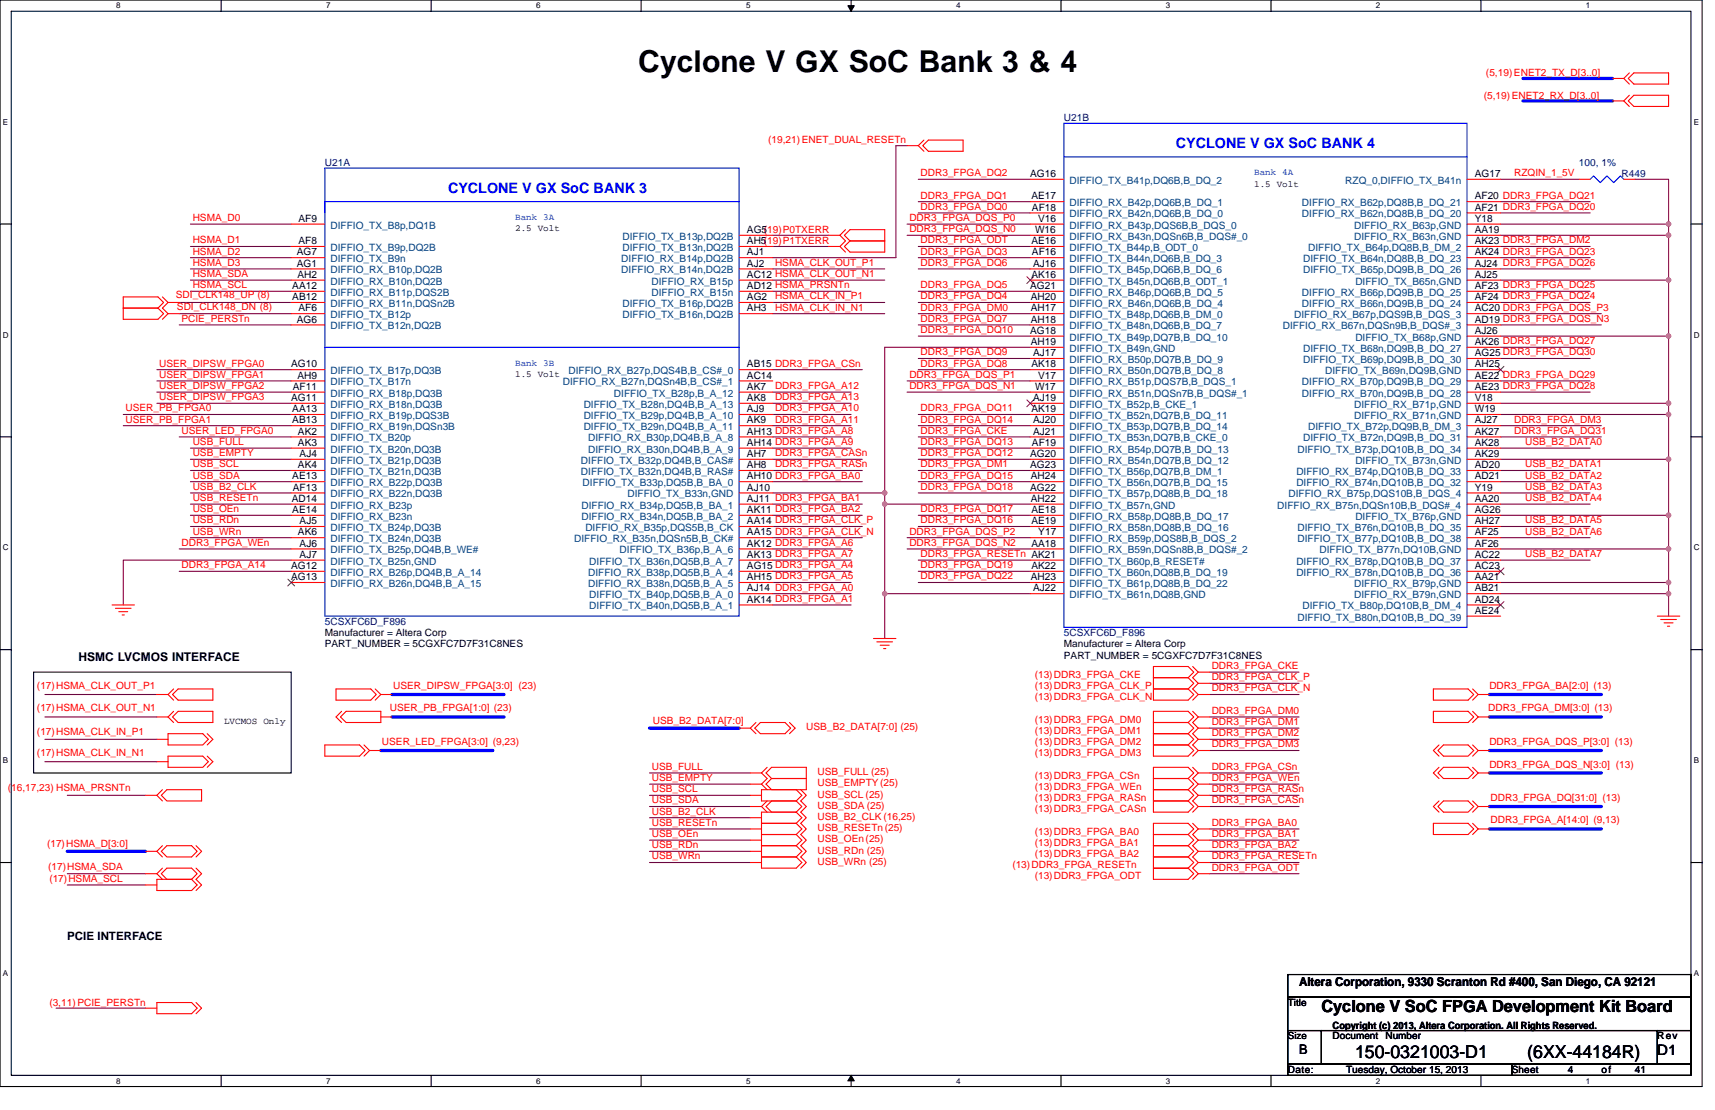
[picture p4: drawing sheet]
<svg xmlns="http://www.w3.org/2000/svg" width="432mm" height="279mm" viewBox="0 0 432 279" stroke-linecap="round" stroke-linejoin="round" font-family="sans-serif">
<defs><g id="words">
<text font-size="7.6" x="160.7" y="18.2">Cyclone V GX SoC Bank 3 &amp; 4</text>
<g font-size="4.5">
<text x="341.2" y="266.3">150-0321003-D1</text>
<text x="384.5" y="266.3">(6XX-44184R)</text>
</g>
<text font-size="4.2" x="332.7" y="254.8">Cyclone V SoC FPGA Development Kit Board</text>
<text font-size="3.7" x="417.3" y="265.5">D1</text>
<g font-size="3.6" fill="#00f">
<text x="296.1" y="37.2">CYCLONE V GX SoC BANK 4</text>
<text x="112.8" y="48.5">CYCLONE V GX SoC BANK 3</text>
</g>
<text font-size="3.4" x="327.1" y="265.2">B</text>
<text font-size="3.1" x="327.1" y="248.2">Altera Corporation, 9330 Scranton Rd #400, San Diego, CA 92121</text>
<text font-size="3" x="19.7" y="166.3">HSMC LVCMOS INTERFACE</text>
<text font-size="2.9" x="16.9" y="236.7">PCIE INTERFACE</text>
<g font-size="2.5" fill="#f00">
<text x="374.1" y="19.2">(5,19)ENET2_TX_D[3..0]</text>
<text x="373.6" y="24.8">(5,19)ENET2_RX_D[3..0]</text>
<text x="193.4" y="36.1">(19,21)ENET_DUAL_RESETn</text>
<text x="231.8" y="44.3">DDR3_FPGA_DQ2</text>
<text x="381.2" y="44.3">RZQIN_1_5V</text>
<text x="231.8" y="52.8">DDR3_FPGA_DQ0</text>
<text x="231.8" y="50">DDR3_FPGA_DQ1</text>
<text x="48.5" y="55.6">HSMA_D0</text>
<text x="229" y="55.6">DDR3_FPGA_DQS_P0</text>
<text x="229" y="58.4">DDR3_FPGA_DQS_N0</text>
<text x="48.5" y="61.3">HSMA_D1</text>
<text x="48.5" y="64.1">HSMA_D2</text>
<text x="231.8" y="61.3">DDR3_FPGA_ODT</text>
<text x="231.8" y="64.1">DDR3_FPGA_DQ3</text>
<text x="48.5" y="66.9">HSMA_D3</text>
<text x="48.5" y="69.7">HSMA_SDA</text>
<text x="195.1" y="66.9">HSMA_CLK_OUT_P1</text>
<text x="231.8" y="66.9">DDR3_FPGA_DQ6</text>
<text x="44.3" y="75">SDI_CLK148_UP (8)</text>
<text x="48.5" y="72.5">HSMA_SCL</text>
<text x="195.1" y="75.4">HSMA_CLK_IN_P1</text>
<text x="231.8" y="75.4">DDR3_FPGA_DQ4</text>
<text x="231.8" y="72.5">DDR3_FPGA_DQ5</text>
<text x="44.6" y="78.1">SDI_CLK148_DN (8)</text>
<text x="45.7" y="81">PCIE_PERSTn</text>
<text x="195.1" y="78.2">HSMA_CLK_IN_N1</text>
<text x="231.8" y="78.2">DDR3_FPGA_DM0</text>
<text x="231.8" y="81">DDR3_FPGA_DQ7</text>
<text x="231.8" y="83.8">DDR3_FPGA_DQ10</text>
<text x="231.8" y="89.5">DDR3_FPGA_DQ9</text>
<text x="40.1" y="95.1">USER_DIPSW_FPGA1</text>
<text x="40.1" y="92.3">USER_DIPSW_FPGA0</text>
<text x="229" y="95.1">DDR3_FPGA_DQS_P1</text>
<text x="231.8" y="92.3">DDR3_FPGA_DQ8</text>
<text x="40.1" y="100.7">USER_DIPSW_FPGA3</text>
<text x="40.1" y="97.9">USER_DIPSW_FPGA2</text>
<text x="195.1" y="100.7">DDR3_FPGA_A13</text>
<text x="195.1" y="97.9">DDR3_FPGA_A12</text>
<text x="229" y="97.9">DDR3_FPGA_DQS_N1</text>
<text x="31.6" y="103.5">USER_PB_FPGA0</text>
<text x="31.6" y="106.4">USER_PB_FPGA1</text>
<text x="195.1" y="103.5">DDR3_FPGA_A10</text>
<text x="195.1" y="106.4">DDR3_FPGA_A11</text>
<text x="231.8" y="106.4">DDR3_FPGA_DQ14</text>
<text x="231.8" y="103.5">DDR3_FPGA_DQ11</text>
<text x="381.2" y="106.4">DDR3_FPGA_DM3</text>
<text x="45.7" y="109.2">USER_LED_FPGA0</text>
<text x="48.5" y="112">USB_FULL</text>
<text x="231.8" y="109.2">DDR3_FPGA_CKE</text>
<text x="231.8" y="112">DDR3_FPGA_DQ13</text>
<text x="381.2" y="109.2">DDR3_FPGA_DQ31</text>
<text x="384" y="112">USB_B2_DATA0</text>
<text x="48.5" y="114.8">USB_EMPTY</text>
<text x="48.5" y="117.6">USB_SCL</text>
<text x="195.1" y="114.8">DDR3_FPGA_CASn</text>
<text x="195.1" y="117.6">DDR3_FPGA_RASn</text>
<text x="231.8" y="117.6">DDR3_FPGA_DM1</text>
<text x="231.8" y="114.8">DDR3_FPGA_DQ12</text>
<text x="384" y="117.6">USB_B2_DATA1</text>
<text x="48.5" y="120.5">USB_SDA</text>
<text x="48.5" y="123.3">USB_B2_CLK</text>
<text x="231.8" y="120.5">DDR3_FPGA_DQ15</text>
<text x="231.8" y="123.3">DDR3_FPGA_DQ18</text>
<text x="384" y="120.5">USB_B2_DATA2</text>
<text x="384" y="123.3">USB_B2_DATA3</text>
<text x="48.5" y="126.1">USB_RESETn</text>
<text x="48.5" y="128.9">USB_OEn</text>
<text x="48.5" y="131.7">USB_RDn</text>
<text x="231.8" y="131.7">DDR3_FPGA_DQ16</text>
<text x="231.8" y="128.9">DDR3_FPGA_DQ17</text>
<text x="384" y="126.1">USB_B2_DATA4</text>
<text x="384" y="131.7">USB_B2_DATA5</text>
<text x="45.7" y="137.4">DDR3_FPGA_WEn</text>
<text x="48.5" y="134.6">USB_WRn</text>
<text x="229" y="134.6">DDR3_FPGA_DQS_P2</text>
<text x="229" y="137.4">DDR3_FPGA_DQS_N2</text>
<text x="384" y="134.6">USB_B2_DATA6</text>
<text x="45.7" y="143">DDR3_FPGA_A14</text>
<text x="231.8" y="140.2">DDR3_FPGA_RESETn AK21</text>
<text x="231.8" y="143">DDR3_FPGA_DQ19</text>
<text x="384" y="140.2">USB_B2_DATA7</text>
<text x="231.8" y="145.8">DDR3_FPGA_DQ22</text>
<text x="9.3" y="173.4">(17)HSMA_CLK_OUT_P1</text>
<text x="99" y="173.4">USER_DIPSW_FPGA[3:0] (23)</text>
<text x="260.5" y="170.6">(13)DDR3_FPGA_CKE</text>
<text x="260.5" y="173.4">(13)DDR3_FPGA_CLK_P</text>
<text x="305.1" y="171.2">DDR3_FPGA_CLK_P</text>
<text x="305.1" y="168.4">DDR3_FPGA_CKE</text>
<text x="375" y="173.4">DDR3_FPGA_BA[2:0] (13)</text>
<text x="9.3" y="179">(17)HSMA_CLK_OUT_N1</text>
<text x="98.1" y="179">USER_PB_FPGA[1:0] (23)</text>
<text x="260.5" y="176.2">(13)DDR3_FPGA_CLK_N</text>
<text x="305.1" y="174">DDR3_FPGA_CLK_N</text>
<text x="305.1" y="179.7">DDR3_FPGA_DM0</text>
<text x="374.7" y="179">DDR3_FPGA_DM[3:0] (13)</text>
<text x="9.3" y="185">(17)HSMA_CLK_IN_P1</text>
<text x="164.4" y="182.2">USB_B2_DATA[7:0]</text>
<text x="203" y="183.8">USB_B2_DATA[7:0] (25)</text>
<text x="260.5" y="184.7">(13)DDR3_FPGA_DM1</text>
<text x="260.5" y="181.9">(13)DDR3_FPGA_DM0</text>
<text x="305.1" y="185.3">DDR3_FPGA_DM2</text>
<text x="305.1" y="182.5">DDR3_FPGA_DM1</text>
<text x="9.3" y="190.3">(17)HSMA_CLK_IN_N1</text>
<text x="96.2" y="187.5">USER_LED_FPGA[3:0] (9,23)</text>
<text x="260.5" y="187.5">(13)DDR3_FPGA_DM2</text>
<text x="260.5" y="190.3">(13)DDR3_FPGA_DM3</text>
<text x="305.1" y="188.1">DDR3_FPGA_DM3</text>
<text x="375" y="187.5">DDR3_FPGA_DQS_P[3:0] (13)</text>
<text x="164.1" y="193.8">USB_FULL</text>
<text x="164.1" y="196.6">USB_EMPTY</text>
<text x="205.8" y="195.1">USB_FULL (25)</text>
<text x="205.8" y="197.9">USB_EMPTY(25)</text>
<text x="260.5" y="196">(13)DDR3_FPGA_CSn</text>
<text x="305.1" y="196.6">DDR3_FPGA_WEn</text>
<text x="305.1" y="193.8">DDR3_FPGA_CSn</text>
<text x="375" y="193.4">DDR3_FPGA_DQS_N[3:0] (13)</text>
<text x="2" y="199.1">(16,17,23) HSMA_PRSNTn</text>
<text x="164.1" y="199.4">USB_SCL</text>
<text x="164.1" y="202.2">USB_SDA</text>
<text x="205.8" y="203.6">USB_SDA (25)</text>
<text x="205.8" y="200.7">USB_SCL (25)</text>
<text x="260.5" y="198.8">(13)DDR3_FPGA_WEn</text>
<text x="260.5" y="201.6">(13)DDR3_FPGA_RASn</text>
<text x="305.1" y="202.2">DDR3_FPGA_CASn</text>
<text x="305.1" y="199.4">DDR3_FPGA_RASn</text>
<text x="375.3" y="201.6">DDR3_FPGA_DQ[31:0] (13)</text>
<text x="164.1" y="205">USB_B2_CLK</text>
<text x="164.1" y="207.9">USB_RESETn</text>
<text x="205.8" y="209.2">USB_RESETn(25)</text>
<text x="205.8" y="206.4">USB_B2_CLK (16,25)</text>
<text x="260.5" y="204.4">(13)DDR3_FPGA_CASn</text>
<text x="305.1" y="207.9">DDR3_FPGA_BA0</text>
<text x="375.3" y="207.2">DDR3_FPGA_A[14:0] (9,13)</text>
<text x="11.9" y="213.1">(17)HSMA_D[3:0]</text>
<text x="164.1" y="210.7">USB_OEn</text>
<text x="164.1" y="213.5">USB_RDn</text>
<text x="205.8" y="212">USB_OEn(25)</text>
<text x="205.8" y="214.8">USB_RDn (25)</text>
<text x="260.5" y="210.1">(13)DDR3_FPGA_BA0</text>
<text x="260.5" y="212.9">(13)DDR3_FPGA_BA1</text>
<text x="260.5" y="215.7">(13)DDR3_FPGA_BA2</text>
<text x="305.1" y="213.5">DDR3_FPGA_BA2</text>
<text x="305.1" y="210.7">DDR3_FPGA_BA1</text>
<text x="12.1" y="219.1">(17)HSMA_SDA</text>
<text x="12.4" y="221.9">(17)HSMA_SCL</text>
<text x="164.1" y="216.3">USB_WRn</text>
<text x="205.8" y="217.7">USB_WRn (25)</text>
<text x="254.9" y="218.5">(13)DDR3_FPGA_RESETn</text>
<text x="260.5" y="221.3">(13)DDR3_FPGA_ODT</text>
<text x="305.1" y="219.1">DDR3_FPGA_ODT</text>
<text x="305.1" y="216.3">DDR3_FPGA_RESETn</text>
<text x="12.4" y="253.2">(3,11)PCIE_PERSTn</text>
</g>
<g font-size="2.5" fill="#000080">
<text x="267.9" y="30.5">U21B</text>
<text x="81.8" y="41.7">U21A</text>
<text x="397.6" y="41.7">100, 1%</text>
<text x="408.3" y="44.6">R449</text>
<text x="81.8" y="157.3">5CSXFC6D_F896</text>
<text x="267.9" y="160.1">5CSXFC6D_F896</text>
</g>
<g font-size="2.5">
<text x="259.4" y="44.5">AG16</text>
<text x="371.3" y="44.5">AG17</text>
<text x="259.7" y="50.2">AE17</text>
<text x="259.8" y="53">AF18</text>
<text x="371.3" y="53">AF21 DDR3_FPGA_DQ20</text>
<text x="371.3" y="50.2">AF20 DDR3_FPGA_DQ21</text>
<text x="75.2" y="55.8">AF9</text>
<text x="188.1" y="58.6">AG5(19)P0TXERR</text>
<text x="260.6" y="58.6">W16</text>
<text x="261.4" y="55.8">V16</text>
<text x="371.3" y="58.6">AA19</text>
<text x="371.3" y="55.8">Y18</text>
<text x="74.7" y="64.3">AG7</text>
<text x="75.2" y="61.4">AF8</text>
<text x="188.1" y="61.4">AH5(19)P1TXERR</text>
<text x="188.1" y="64.3">AJ1</text>
<text x="259.7" y="61.4">AE16</text>
<text x="259.8" y="64.3">AF16</text>
<text x="371.3" y="64.3">AK24 DDR3_FPGA_DQ23</text>
<text x="371.3" y="61.4">AK23 DDR3_FPGA_DM2</text>
<text x="74.7" y="67.1">AG1</text>
<text x="74.9" y="69.9">AH2</text>
<text x="188.1" y="69.9">AC12 HSMA_CLK_OUT_N1</text>
<text x="188.1" y="67.1">AJ2</text>
<text x="259.7" y="69.9">AK16</text>
<text x="260.1" y="67.1">AJ16</text>
<text x="371.3" y="67.1">AJ24 DDR3_FPGA_DQ26</text>
<text x="371.3" y="69.9">AJ25</text>
<text x="73.6" y="75.5">AB12</text>
<text x="73.6" y="72.7">AA12</text>
<text x="188.1" y="72.7">AD12 HSMA_PRSNTn</text>
<text x="188.1" y="75.5">AG2</text>
<text x="259.4" y="72.7">AG21</text>
<text x="259.5" y="75.5">AH20</text>
<text x="371.3" y="75.5">AF24 DDR3_FPGA_DQ24</text>
<text x="371.3" y="72.7">AF23 DDR3_FPGA_DQ25</text>
<text x="74.7" y="81.2">AG6</text>
<text x="75.2" y="78.4">AF6</text>
<text x="188.1" y="78.4">AH3</text>
<text x="259.5" y="78.4">AH17</text>
<text x="259.5" y="81.2">AH18</text>
<text x="371.3" y="81.2">AD19 DDR3_FPGA_DQS_N3</text>
<text x="371.3" y="78.4">AC20 DDR3_FPGA_DQS_P3</text>
<text x="259.4" y="84">AG18</text>
<text x="259.5" y="86.8">AH19</text>
<text x="260.1" y="89.6">AJ17</text>
<text x="371.3" y="86.8">AK26 DDR3_FPGA_DQ27</text>
<text x="371.3" y="89.6">AG25 DDR3_FPGA_DQ30</text>
<text x="371.3" y="84">AJ26</text>
<text x="73.3" y="92.5">AG10</text>
<text x="74.9" y="95.3">AH9</text>
<text x="188.1" y="95.3">AC14</text>
<text x="188.1" y="92.5">AB15 DDR3_FPGA_CSn</text>
<text x="259.7" y="92.5">AK18</text>
<text x="261.4" y="95.3">V17</text>
<text x="371.3" y="95.3">AE22 DDR3_FPGA_DQ29</text>
<text x="371.3" y="92.5">AH25</text>
<text x="73.3" y="100.9">AG11</text>
<text x="73.7" y="98.1">AF11</text>
<text x="188.1" y="98.1">AK7</text>
<text x="188.1" y="100.9">AK8</text>
<text x="260.1" y="100.9">AJ19</text>
<text x="260.6" y="98.1">W17</text>
<text x="371.3" y="98.1">AE23 DDR3_FPGA_DQ28</text>
<text x="371.3" y="100.9">V18</text>
<text x="73.6" y="106.6">AB13</text>
<text x="73.6" y="103.7">AA13</text>
<text x="188.1" y="106.6">AK9</text>
<text x="188.1" y="103.7">AJ9</text>
<text x="259.7" y="103.7">AK19</text>
<text x="260.1" y="106.6">AJ20</text>
<text x="371.3" y="106.6">AJ27</text>
<text x="371.3" y="103.7">W19</text>
<text x="75" y="112.2">AK3</text>
<text x="75" y="109.4">AK2</text>
<text x="188.1" y="112.2">AH14 DDR3_FPGA_A9</text>
<text x="188.1" y="109.4">AH13 DDR3_FPGA_A8</text>
<text x="259.8" y="112.2">AF19</text>
<text x="260.1" y="109.4">AJ21</text>
<text x="371.3" y="112.2">AK28</text>
<text x="371.3" y="109.4">AK27</text>
<text x="75" y="117.8">AK4</text>
<text x="75.4" y="115">AJ4</text>
<text x="188.1" y="117.8">AH8</text>
<text x="188.1" y="115">AH7</text>
<text x="259.4" y="117.8">AG23</text>
<text x="259.4" y="115">AG20</text>
<text x="371.3" y="115">AK29</text>
<text x="371.3" y="117.8">AD20</text>
<text x="73.6" y="120.7">AE13</text>
<text x="73.7" y="123.5">AF13</text>
<text x="188.1" y="120.7">AH10 DDR3_FPGA_BA0</text>
<text x="188.1" y="123.5">AJ10</text>
<text x="259.4" y="123.5">AG22</text>
<text x="259.5" y="120.7">AH24</text>
<text x="371.3" y="123.5">Y19</text>
<text x="371.3" y="120.7">AD21</text>
<text x="73.4" y="126.3">AD14</text>
<text x="73.6" y="129.1">AE14</text>
<text x="75.4" y="131.9">AJ5</text>
<text x="188.1" y="131.9">AA14 DDR3_FPGA_CLK_P</text>
<text x="188.1" y="126.3">AJ11 DDR3_FPGA_BA1</text>
<text x="188.1" y="129.1">AK11 DDR3_FPGA_BA2</text>
<text x="259.5" y="126.3">AH22</text>
<text x="259.7" y="131.9">AE19</text>
<text x="259.7" y="129.1">AE18</text>
<text x="371.3" y="131.9">AH27</text>
<text x="371.3" y="126.3">AA20</text>
<text x="371.3" y="129.1">AG26</text>
<text x="75" y="134.7">AK6</text>
<text x="75.4" y="137.6">AJ6</text>
<text x="188.1" y="134.7">AA15 DDR3_FPGA_CLK_N</text>
<text x="188.1" y="137.6">AK12 DDR3_FPGA_A6</text>
<text x="259.7" y="137.6">AA18</text>
<text x="261.4" y="134.7">Y17</text>
<text x="371.3" y="134.7">AF25</text>
<text x="371.3" y="137.6">AF26</text>
<text x="73.3" y="143.2">AG12</text>
<text x="75.4" y="140.4">AJ7</text>
<text x="188.1" y="140.4">AK13 DDR3_FPGA_A7</text>
<text x="188.1" y="143.2">AG15 DDR3_FPGA_A4</text>
<text x="259.7" y="143.2">AK22</text>
<text x="371.3" y="143.2">AC23</text>
<text x="371.3" y="140.4">AC22</text>
<text x="73.3" y="146">AG13</text>
<text x="188.1" y="146">AH15 DDR3_FPGA_A5</text>
<text x="188.1" y="148.8">AJ14 DDR3_FPGA_A0</text>
<text x="259.5" y="146">AH23</text>
<text x="260.1" y="148.8">AJ22</text>
<text x="371.3" y="148.8">AB21</text>
<text x="371.3" y="146">AA21</text>
<text x="188.1" y="151.7">AK14 DDR3_FPGA_A1</text>
<text x="371.3" y="154.5">AE24</text>
<text x="371.3" y="151.7">AD24</text>
<text x="81.8" y="160.1">Manufacturer = Altera Corp</text>
<text x="81.8" y="163">PART_NUMBER = 5CGXFC7D7F31C8NES</text>
<text x="267.9" y="165.8">PART_NUMBER = 5CGXFC7D7F31C8NES</text>
<text x="267.9" y="163">Manufacturer = Altera Corp</text>
<text x="324.3" y="253.2">Title</text>
<text x="324.3" y="261.6">Size</text>
<text x="335.5" y="261.6">Document</text>
<text x="335.5" y="258.9">Copyright (c) 2013, Altera Corporation. All Rights Reserved.</text>
<text x="348.8" y="261.6">Number</text>
<text x="417.3" y="261.6">Rev</text>
<text x="324.3" y="270.1">Date:</text>
<text x="338.9" y="270.1">Tuesday, October 15, 2013</text>
<text x="380.6" y="270.1">Sheet</text>
<text x="394.7" y="270.1">4</text>
<text x="403.2" y="270.1">of</text>
<text x="411.6" y="270.1">41</text>
</g>
<g font-size="2.5" fill="#004080">
<text x="269.3" y="46.3">DIFFIO_TX_B41p,DQ6B,B_DQ_2</text>
<text x="338.7" y="46.3">RZQ_0,DIFFIO_TX_B41n</text>
<text x="269.3" y="51.9">DIFFIO_RX_B42p,DQ6B,B_DQ_1</text>
<text x="327.8" y="51.9">DIFFIO_RX_B62p,DQ8B,B_DQ_21</text>
<text x="83.2" y="57.6">DIFFIO_TX_B8p,DQ1B</text>
<text x="269.3" y="54.7">DIFFIO_RX_B42n,DQ6B,B_DQ_0</text>
<text x="269.3" y="57.6">DIFFIO_RX_B43p,DQS6B,B_DQS_0</text>
<text x="327.8" y="54.7">DIFFIO_RX_B62n,DQ8B,B_DQ_20</text>
<text x="341" y="57.6">DIFFIO_RX_B63p,GND</text>
<text x="83.2" y="66">DIFFIO_TX_B9n</text>
<text x="83.2" y="63.2">DIFFIO_TX_B9p,DQ2B</text>
<text x="156.4" y="66">DIFFIO_RX_B14p,DQ2B</text>
<text x="156.7" y="63.2">DIFFIO_TX_B13n,DQ2B</text>
<text x="156.7" y="60.4">DIFFIO_TX_B13p,DQ2B</text>
<text x="269.3" y="66">DIFFIO_TX_B44n,DQ6B,B_DQ_3</text>
<text x="269.3" y="60.4">DIFFIO_RX_B43n,DQSn6B,B_DQS#_0</text>
<text x="269.3" y="63.2">DIFFIO_TX_B44p,B_ODT_0</text>
<text x="328.1" y="66">DIFFIO_TX_B64n,DQ8B,B_DQ_23</text>
<text x="329.4" y="63.2">DIFFIO_TX_B64p,DQ8B,B_DM_2</text>
<text x="341" y="60.4">DIFFIO_RX_B63n,GND</text>
<text x="83.2" y="71.6">DIFFIO_RX_B10n,DQ2B</text>
<text x="83.2" y="68.8">DIFFIO_RX_B10p,DQ2B</text>
<text x="156.4" y="68.8">DIFFIO_RX_B14n,DQ2B</text>
<text x="164" y="71.6">DIFFIO_RX_B15p</text>
<text x="269.3" y="71.6">DIFFIO_TX_B45n,DQ6B,B_ODT_1</text>
<text x="269.3" y="68.8">DIFFIO_TX_B45p,DQ6B,B_DQ_6</text>
<text x="328.1" y="68.8">DIFFIO_TX_B65p,DQ9B,B_DQ_26</text>
<text x="341.2" y="71.6">DIFFIO_TX_B65n,GND</text>
<text x="83.2" y="77.3">DIFFIO_RX_B11n,DQSn2B</text>
<text x="83.2" y="74.5">DIFFIO_RX_B11p,DQS2B</text>
<text x="156.7" y="77.3">DIFFIO_TX_B16p,DQ2B</text>
<text x="164" y="74.5">DIFFIO_RX_B15n</text>
<text x="269.3" y="77.3">DIFFIO_RX_B46n,DQ6B,B_DQ_4</text>
<text x="269.3" y="74.5">DIFFIO_RX_B46p,DQ6B,B_DQ_5</text>
<text x="327.8" y="77.3">DIFFIO_RX_B66n,DQ9B,B_DQ_24</text>
<text x="327.8" y="74.5">DIFFIO_RX_B66p,DQ9B,B_DQ_25</text>
<text x="83.2" y="80.1">DIFFIO_TX_B12p</text>
<text x="83.2" y="82.9">DIFFIO_TX_B12n,DQ2B</text>
<text x="156.7" y="80.1">DIFFIO_TX_B16n,DQ2B</text>
<text x="269.3" y="80.1">DIFFIO_TX_B48p,DQ6B,B_DM_0</text>
<text x="269.3" y="82.9">DIFFIO_TX_B48n,DQ6B,B_DQ_7</text>
<text x="323" y="82.9">DIFFIO_RX_B67n,DQSn9B,B_DQS#_3</text>
<text x="325.8" y="80.1">DIFFIO_RX_B67p,DQS9B,B_DQS_3</text>
<text x="269.3" y="85.7">DIFFIO_TX_B49p,DQ7B,B_DQ_10</text>
<text x="269.3" y="88.6">DIFFIO_TX_B49n,GND</text>
<text x="328.1" y="88.6">DIFFIO_TX_B68n,DQ9B,B_DQ_27</text>
<text x="341.2" y="85.7">DIFFIO_TX_B68p,GND</text>
<text x="83.2" y="94.2">DIFFIO_TX_B17p,DQ3B</text>
<text x="143.1" y="94.2">DIFFIO_RX_B27p,DQS4B,B_CS#_0</text>
<text x="269.3" y="94.2">DIFFIO_RX_B50n,DQ7B,B_DQ_8</text>
<text x="269.3" y="91.4">DIFFIO_RX_B50p,DQ7B,B_DQ_9</text>
<text x="328.1" y="91.4">DIFFIO_TX_B69p,DQ9B,B_DQ_30</text>
<text x="333.6" y="94.2">DIFFIO_TX_B69n,DQ9B,GND</text>
<text x="83.2" y="97">DIFFIO_TX_B17n</text>
<text x="83.2" y="99.8">DIFFIO_RX_B18p,DQ3B</text>
<text x="141.7" y="97">DIFFIO_RX_B27n,DQSn4B,B_CS#_1</text>
<text x="154.6" y="99.8">DIFFIO_TX_B28p,B_A_12</text>
<text x="269.3" y="97">DIFFIO_RX_B51p,DQS7B,B_DQS_1</text>
<text x="269.3" y="99.8">DIFFIO_RX_B51n,DQSn7B,B_DQS#_1</text>
<text x="327.8" y="99.8">DIFFIO_RX_B70n,DQ9B,B_DQ_28</text>
<text x="327.8" y="97">DIFFIO_RX_B70p,DQ9B,B_DQ_29</text>
<text x="83.2" y="102.7">DIFFIO_RX_B18n,DQ3B</text>
<text x="83.2" y="105.5">DIFFIO_RX_B19p,DQS3B</text>
<text x="147" y="102.7">DIFFIO_TX_B28n,DQ4B,B_A_13</text>
<text x="147" y="105.5">DIFFIO_TX_B29p,DQ4B,B_A_10</text>
<text x="269.3" y="102.7">DIFFIO_TX_B52p,B_CKE_1</text>
<text x="269.3" y="105.5">DIFFIO_TX_B52n,DQ7B,B_DQ_11</text>
<text x="341" y="105.5">DIFFIO_RX_B71n,GND</text>
<text x="341" y="102.7">DIFFIO_RX_B71p,GND</text>
<text x="83.2" y="108.3">DIFFIO_RX_B19n,DQSn3B</text>
<text x="83.2" y="113.9">DIFFIO_TX_B20n,DQ3B</text>
<text x="83.2" y="111.1">DIFFIO_TX_B20p</text>
<text x="147" y="108.3">DIFFIO_TX_B29n,DQ4B,B_A_11</text>
<text x="148.1" y="113.9">DIFFIO_RX_B30n,DQ4B,B_A_9</text>
<text x="148.1" y="111.1">DIFFIO_RX_B30p,DQ4B,B_A_8</text>
<text x="269.3" y="113.9">DIFFIO_RX_B54p,DQ7B,B_DQ_13</text>
<text x="269.3" y="111.1">DIFFIO_TX_B53n,DQ7B,B_CKE_0</text>
<text x="269.3" y="108.3">DIFFIO_TX_B53p,DQ7B,B_DQ_14</text>
<text x="326.7" y="113.9">DIFFIO_TX_B73p,DQ10B,B_DQ_34</text>
<text x="328.1" y="111.1">DIFFIO_TX_B72n,DQ9B,B_DQ_31</text>
<text x="329.4" y="108.3">DIFFIO_TX_B72p,DQ9B,B_DM_3</text>
<text x="83.2" y="119.6">DIFFIO_TX_B21n,DQ3B</text>
<text x="83.2" y="116.8">DIFFIO_TX_B21p,DQ3B</text>
<text x="146.3" y="119.6">DIFFIO_TX_B32n,DQ4B,B_RAS#</text>
<text x="146.3" y="116.8">DIFFIO_TX_B32p,DQ4B,B_CAS#</text>
<text x="269.3" y="119.6">DIFFIO_TX_B56p,DQ7B,B_DM_1</text>
<text x="269.3" y="116.8">DIFFIO_RX_B54n,DQ7B,B_DQ_12</text>
<text x="326.4" y="119.6">DIFFIO_RX_B74p,DQ10B,B_DQ_33</text>
<text x="341.2" y="116.8">DIFFIO_TX_B73n,GND</text>
<text x="83.2" y="122.4">DIFFIO_RX_B22p,DQ3B</text>
<text x="83.2" y="125.2">DIFFIO_RX_B22n,DQ3B</text>
<text x="146.7" y="122.4">DIFFIO_TX_B33p,DQ5B,B_BA_0</text>
<text x="158" y="125.2">DIFFIO_TX_B33n,GND</text>
<text x="269.3" y="125.2">DIFFIO_TX_B57p,DQ8B,B_DQ_18</text>
<text x="269.3" y="122.4">DIFFIO_TX_B56n,DQ7B,B_DQ_15</text>
<text x="324.4" y="125.2">DIFFIO_RX_B75p,DQS10B,B_DQS_4</text>
<text x="326.4" y="122.4">DIFFIO_RX_B74n,DQ10B,B_DQ_32</text>
<text x="83.2" y="130.9">DIFFIO_RX_B23n</text>
<text x="83.2" y="128">DIFFIO_RX_B23p</text>
<text x="146.4" y="128">DIFFIO_RX_B34p,DQ5B,B_BA_1</text>
<text x="146.4" y="130.9">DIFFIO_RX_B34n,DQ5B,B_BA_2</text>
<text x="269.3" y="128">DIFFIO_TX_B57n,GND</text>
<text x="269.3" y="130.9">DIFFIO_RX_B58p,DQ8B,B_DQ_17</text>
<text x="321.6" y="128">DIFFIO_RX_B75n,DQSn10B,B_DQS#_4</text>
<text x="341.2" y="130.9">DIFFIO_TX_B76p,GND</text>
<text x="83.2" y="136.5">DIFFIO_TX_B24n,DQ3B</text>
<text x="83.2" y="133.7">DIFFIO_TX_B24p,DQ3B</text>
<text x="144.5" y="136.5">DIFFIO_RX_B35n,DQSn5B,B_CK#</text>
<text x="147.4" y="133.7">DIFFIO_RX_B35p,DQS5B,B_CK</text>
<text x="269.3" y="133.7">DIFFIO_RX_B58n,DQ8B,B_DQ_16</text>
<text x="269.3" y="136.5">DIFFIO_RX_B59p,DQS8B,B_DQS_2</text>
<text x="326.7" y="133.7">DIFFIO_TX_B76n,DQ10B,B_DQ_35</text>
<text x="326.7" y="136.5">DIFFIO_TX_B77p,DQ10B,B_DQ_38</text>
<text x="83.2" y="139.3">DIFFIO_TX_B25p,DQ4B,B_WE#</text>
<text x="83.2" y="142.1">DIFFIO_TX_B25n,GND</text>
<text x="148.4" y="142.1">DIFFIO_TX_B36n,DQ5B,B_A_7</text>
<text x="156" y="139.3">DIFFIO_TX_B36p,B_A_6</text>
<text x="269.3" y="142.1">DIFFIO_TX_B60p,B_RESET#</text>
<text x="269.3" y="139.3">DIFFIO_RX_B59n,DQSn8B,B_DQS#_2</text>
<text x="326.4" y="142.1">DIFFIO_RX_B78p,DQ10B,B_DQ_37</text>
<text x="332.2" y="139.3">DIFFIO_TX_B77n,DQ10B,GND</text>
<text x="83.2" y="147.8">DIFFIO_RX_B26n,DQ4B,B_A_15</text>
<text x="83.2" y="144.9">DIFFIO_RX_B26p,DQ4B,B_A_14</text>
<text x="148.1" y="144.9">DIFFIO_RX_B38p,DQ5B,B_A_4</text>
<text x="148.1" y="147.8">DIFFIO_RX_B38n,DQ5B,B_A_5</text>
<text x="269.3" y="147.8">DIFFIO_TX_B61p,DQ8B,B_DQ_22</text>
<text x="269.3" y="144.9">DIFFIO_TX_B60n,DQ8B,B_DQ_19</text>
<text x="326.4" y="144.9">DIFFIO_RX_B78n,DQ10B,B_DQ_36</text>
<text x="341" y="147.8">DIFFIO_RX_B79p,GND</text>
<text x="148.4" y="150.6">DIFFIO_TX_B40p,DQ5B,B_A_0</text>
<text x="148.4" y="153.4">DIFFIO_TX_B40n,DQ5B,B_A_1</text>
<text x="269.3" y="150.6">DIFFIO_TX_B61n,DQ8B,GND</text>
<text x="328" y="153.4">DIFFIO_TX_B80p,DQ10B,B_DM_4</text>
<text x="341" y="150.6">DIFFIO_RX_B79n,GND</text>
<text x="326.7" y="156.2">DIFFIO_TX_B80n,DQ10B,B_DQ_39</text>
</g>
<g font-size="2.3" fill="#00f">
<text x="315.8" y="44.2">Bank 4A</text>
<text x="129.7" y="55.4">Bank 3A</text>
<text x="129.7" y="92.1">Bank 3B</text>
</g>
<g font-size="2.3">
<text x="315.8" y="47">1.5 Volt</text>
<text x="129.7" y="58.3">2.5 Volt</text>
<text x="129.7" y="94.9">1.5 Volt</text>
<text x="56.4" y="182.3">LVCMOS Only</text>
</g>
<g font-size="2">
<text x="29.3" y="2.1">8</text>
<text x="82.1" y="2.1">7</text>
<text x="135" y="2.1">6</text>
<text x="187.8" y="2.1">5</text>
<text x="240.7" y="2.1">4</text>
<text x="293.6" y="2.1">3</text>
<text x="346.4" y="2.1">2</text>
<text x="399.3" y="2.1">1</text>
<text x=".7" y="31.4">E</text>
<text x="426.5" y="31.4">E</text>
<text x=".7" y="85">D</text>
<text x="426.5" y="85">D</text>
<text x=".7" y="138.6">C</text>
<text x="426.5" y="138.6">C</text>
<text x=".7" y="192.1">B</text>
<text x="426.5" y="192.1">B</text>
<text x=".7" y="245.7">A</text>
<text x="426.5" y="245.7">A</text>
<text x="29.3" y="272.8">8</text>
<text x="82.1" y="272.8">7</text>
<text x="135" y="272.8">6</text>
<text x="187.8" y="272.8">5</text>
<text x="240.7" y="272.8">4</text>
<text x="293.6" y="272.8">3</text>
<text x="346.4" y="272.8">2</text>
<text x="399.3" y="272.8">1</text>
</g>
</g></defs>
<path d="M0 0h428.6v273.5h-428.6zM2.8 2.8h422.9v267.9h-422.9z" fill="none" stroke="#000" stroke-width=".28"/>
<g fill="#fff">
<path d="M29.3 .3h1.1v2.3h-1.1z"/>
<path d="M29.3 271h1.1v2.2h-1.1z"/>
</g>
<path d="M55.7 0v2.8M55.7 270.7v2.8" fill="none" stroke="#000" stroke-width=".28"/>
<g fill="#fff">
<path d="M82.1 .3h1.1v2.3h-1.1z"/>
<path d="M82.1 271h1.1v2.2h-1.1z"/>
</g>
<path d="M108.6 0v2.8M108.6 270.7v2.8" fill="none" stroke="#000" stroke-width=".28"/>
<g fill="#fff">
<path d="M135 .3h1.1v2.3h-1.1z"/>
<path d="M135 271h1.1v2.2h-1.1z"/>
</g>
<path d="M161.4 0v2.8M161.4 270.7v2.8" fill="none" stroke="#000" stroke-width=".28"/>
<g fill="#fff">
<path d="M187.8 .3h1.2v2.3h-1.2z"/>
<path d="M187.8 271h1.2v2.2h-1.2z"/>
</g>
<path d="M214.3 0v2.8M214.3 270.7v2.8" fill="none" stroke="#000" stroke-width=".28"/>
<path d="M213.5 1.4h1.6l-.8 1.4zM214.3 270.7l.8 1.4h-1.6z" fill="#000" stroke="#000" stroke-width=".25"/>
<g fill="#fff">
<path d="M240.7 .3h1.1v2.3h-1.1z"/>
<path d="M240.7 271h1.1v2.2h-1.1z"/>
</g>
<path d="M267.1 0v2.8M267.1 270.7v2.8" fill="none" stroke="#000" stroke-width=".28"/>
<g fill="#fff">
<path d="M293.6 .3h1.1v2.3h-1.1z"/>
<path d="M293.6 271h1.1v2.2h-1.1z"/>
</g>
<path d="M320 0v2.8M320 270.7v2.8" fill="none" stroke="#000" stroke-width=".28"/>
<g fill="#fff">
<path d="M346.4 .3h1.2v2.3h-1.2z"/>
<path d="M346.4 271h1.2v2.2h-1.2z"/>
</g>
<path d="M372.9 0v2.8M372.9 270.7v2.8" fill="none" stroke="#000" stroke-width=".28"/>
<g fill="#fff">
<path d="M399.3 .3h1.1v2.3h-1.1z"/>
<path d="M399.3 271h1.1v2.2h-1.1z"/>
<path d="M.7 29.6h1.4v2.3h-1.4z"/>
<path d="M426.5 29.6h1.3v2.3h-1.3z"/>
<path d="M.7 83.2h1.5v2.2h-1.5z"/>
<path d="M426.5 83.2h1.4v2.2h-1.4z"/>
</g>
<path d="M0 56.4h2.8M425.7 56.4h2.9" fill="none" stroke="#000" stroke-width=".28"/>
<g fill="#fff">
<path d="M.7 136.7h1.5v2.3h-1.5z"/>
<path d="M426.5 136.7h1.4v2.3h-1.4z"/>
</g>
<path d="M0 110h2.8M425.7 110h2.9" fill="none" stroke="#000" stroke-width=".28"/>
<g fill="#fff">
<path d="M.7 190.3h1.4v2.3h-1.4z"/>
<path d="M426.5 190.3h1.3v2.3h-1.3z"/>
</g>
<path d="M0 163.5h2.8M425.7 163.5h2.9" fill="none" stroke="#000" stroke-width=".28"/>
<g fill="#fff">
<path d="M.7 243.9h1.4v2.2h-1.4z"/>
<path d="M426.4 243.9h1.4v2.2h-1.4z"/>
</g>
<path d="M8.5 169.2h64.8v25.4h-64.8zM0 217.1h2.8M425.7 217.1h2.9M324.3 245.3h101.4v5.7h-101.4zM324.3 251h101.4v8.4h-101.4zM324.3 259.4h8.4v8.5h-8.4zM332.7 259.4h84.6v8.5h-84.6zM417.3 259.4h8.4v8.5h-8.4zM324.3 267.9h56.3v2.8h-56.3zM380.6 267.9h45.1v2.8h-45.1z" fill="none" stroke="#000" stroke-width=".28"/>
<g fill="none" stroke="#800040" stroke-width=".28">
<path d="M228.4 36.7h-2.8v28.2h-31M47.9 56.4h25.4M194.6 59.2h14.1M228.4 56.4h31M228.4 59.2h31M231.2 53.6h28.2M231.2 45.1h28.2M231.2 50.8h28.2M377.8 45.1h19.8M377.8 56.4h42.3M377.8 59.2h42.3M377.8 53.6h22.6"/>
<path d="M377.8 50.8h22.6M411.6 45.1h8.5v11.3M420.1 56.4v2.8M420.1 59.2v11.3M45.1 76.1h28.2M45.1 79h28.2M47.9 62h25.4M47.9 64.9h25.4M47.9 67.7h25.4M47.9 70.5h25.4M47.9 73.3h25.4M194.6 73.3h19.7"/>
<path d="M194.6 67.7h28.2M194.6 70.5h28.2M194.6 76.1h28.2M194.6 79h28.2M194.6 62h14.1M231.2 79h28.2M231.2 62h28.2M231.2 76.1h28.2M231.2 64.9h28.2M231.2 67.7h28.2M231.2 73.3h28.2M377.8 79h25.4"/>
<path d="M377.8 70.5h42.3M377.8 62h22.6M377.8 64.9h22.6M377.8 76.1h22.6M377.8 67.7h22.6M377.8 73.3h22.6M420.1 70.5v14.1M39.5 95.9h33.8M39.5 93h33.8M39.5 98.7h33.8M45.1 81.8h28.2M194.6 93h22.5"/>
<path d="M194.6 98.7h19.7M228.4 95.9h31M228.4 98.7h31M231.2 81.8h28.2M231.2 93h28.2M231.2 84.6h28.2M231.2 90.2h28.2M259.4 87.4h-36.6v36.7M377.8 81.8h25.4M377.8 84.6h42.3M377.8 95.9h22.6M377.8 90.2h22.6"/>
<path d="M377.8 98.7h22.6M377.8 87.4h22.6M420.1 84.6v16.9M31 104.3h42.3M31 107.1h42.3M39.5 101.5h33.8M45.1 110h28.2M47.9 112.8h25.4M47.9 115.6h25.4M47.9 118.4h25.4M194.6 115.6h22.5M194.6 118.4h22.5"/>
<path d="M194.6 110h19.7M194.6 101.5h19.7M194.6 112.8h19.7M194.6 104.3h19.7M194.6 107.1h19.7M231.2 118.4h28.2M231.2 110h28.2M231.2 112.8h28.2M231.2 107.1h28.2M231.2 115.6h28.2M231.2 104.3h28.2M377.8 112.8h22.6"/>
<path d="M377.8 118.4h22.6M377.8 107.1h25.4M377.8 110h25.4M377.8 101.5h42.3M377.8 104.3h42.3M377.8 115.6h42.3M420.1 101.5v2.8M420.1 104.3v11.3M420.1 115.6v14.1M45.1 138.2h28.2M47.9 121.2h25.4M47.9 124.1h25.4"/>
<path d="M47.9 126.9h25.4M47.9 129.7h25.4M47.9 132.5h25.4M47.9 135.3h25.4M194.6 132.5h22.5M194.6 129.7h22.5M194.6 126.9h22.5M194.6 121.2h22.5M194.6 135.3h22.5M194.6 138.2h19.7M194.6 124.1h28.2M222.8 124.1v2.8"/>
<path d="M228.4 135.3h31M228.4 138.2h31M231.2 121.2h28.2M231.2 132.5h28.2M231.2 124.1h28.2M231.2 129.7h28.2M259.4 126.9h-36.6v22.5M377.8 121.2h22.6M377.8 124.1h22.6M377.8 126.9h22.6M377.8 132.5h22.6M377.8 135.3h22.6"/>
<path d="M377.8 129.7h42.3M377.8 138.2h42.3M420.1 129.7v8.5M420.1 138.2v8.4M45.1 143.8h28.2M73.3 141h-42.3v11.3M194.6 141h19.7M194.6 143.8h19.7M194.6 146.6h19.7M194.6 152.3h19.7M194.6 149.4h19.7M231.2 141h28.2"/>
<path d="M231.2 143.8h28.2M231.2 146.6h28.2M259.4 149.4h-36.6v11.3M377.8 141h22.6M377.8 149.4h42.3M377.8 146.6h42.3M420.1 149.4v5.7M420.1 146.6v2.8M11.3 174.8h28.2M304.5 172h22.6M304.5 169.2h22.6M304.5 174.8h22.6"/>
<path d="M11.3 180.5h28.2M11.3 186.1h28.2M11.3 191.7h28.2M163.5 194.6h25.4M163.5 197.4h25.4M304.5 188.9h22.6M304.5 186.1h22.6M304.5 197.4h22.6M304.5 194.6h22.6M304.5 180.5h22.6M304.5 183.3h22.6M16.9 219.9h19.8"/>
<path d="M16.9 200.2h19.8M163.5 200.2h25.4M163.5 203h25.4M163.5 205.8h25.4M163.5 208.7h25.4M163.5 211.5h25.4M163.5 214.3h25.4M163.5 217.1h25.4M304.5 203h22.6M304.5 200.2h22.6M304.5 214.3h22.6M304.5 219.9h22.6"/>
<path d="M304.5 217.1h22.6M304.5 211.5h22.6M304.5 208.7h22.6M16.9 222.8h19.8M14.1 253.8h22.6"/>
</g>
<g fill="none" stroke="#00f" stroke-width=".83">
<path d="M383.5 19.7h22.5M383.5 25.4h22.5M98.7 174.8h28.2M375 174.8h28.2M95.9 188.9h28.2M98.7 180.5h28.2M163.5 183.3h22.6M375 180.5h28.2M375 188.9h28.2M375 194.6h28.2M16.9 214.3h19.8M375 203h28.2"/>
<path d="M375 208.7h28.2"/>
</g>
<g fill="#f0f" stroke="#f0f" stroke-width=".28">
<circle cx="420.1" cy="149.4" r=".55"/>
<circle cx="420.1" cy="56.4" r=".55"/>
<circle cx="420.1" cy="59.2" r=".56"/>
<circle cx="420.1" cy="84.6" r=".55"/>
<circle cx="420.1" cy="70.5" r=".55"/>
<circle cx="420.1" cy="101.5" r=".56"/>
<circle cx="420.1" cy="115.6" r=".56"/>
<circle cx="420.1" cy="104.3" r=".55"/>
<circle cx="420.1" cy="129.7" r=".56"/>
<circle cx="420.1" cy="146.6" r=".55"/>
<circle cx="420.1" cy="138.2" r=".55"/>
<circle cx="222.7" cy="124.1" r=".55"/>
<circle cx="222.7" cy="126.9" r=".55"/>
<circle cx="222.7" cy="149.4" r=".55"/>
</g>
<g fill="none" stroke="#f00" stroke-width=".28">
<path d="M406 19.7h2.8M408.8 19.7l1.4 1.5M410 19.7l1.4-1.3h8.7v2.8h-8.7zM410.2 18.4l-1.4 1.3M228.4 36.7h2.8M231.2 36.7l1.4 1.4M232.3 36.7l1.4-1.4h8.8v2.8h-8.8zM232.6 35.3l-1.4 1.4M406 25.4h2.8M408.8 25.4l1.4 1.4M410.2 24l-1.4 1.4M411.4 24h8.7v2.8h-8.7l-1.4-1.4z"/>
<path d="M73.3 56.4h8.5M186.1 59.2h8.5M208.7 59.2h2.8M211.5 59.2l1.4 1.4-1.4 1.4M212.9 57.8l-1.4 1.4M259.4 53.6h8.5M259.4 50.8h8.5M259.4 45.1h8.5M259.4 59.2h8.5M259.4 56.4h8.5M369.4 53.6h8.4M369.4 45.1h8.4"/>
<path d="M369.4 50.8h8.4M369.4 59.2h8.4M369.4 56.4h8.4M397.6 45.1h2.8M408.8 45.1h2.8M31 77.6h8.8M31 77.6v-2.9h8.8l1.4 1.4-1.4 1.5M31 77.6v2.8h8.8l1.4-1.4-1.4-1.4M40.9 74.7l1.4 1.4M42.3 76.1l-1.4 1.5 1.4 1.4M42.3 79l-1.4 1.4M42.3 76.1h2.8"/>
<path d="M42.3 79h2.8M73.3 79h8.5M73.3 76.1h8.5M73.3 70.5h8.5M73.3 64.9h8.5M73.3 73.3h8.5M73.3 67.7h8.5M73.3 62h8.5M186.1 67.7h8.5M186.1 62h8.5M186.1 64.9h8.5M186.1 79h8.5"/>
<path d="M186.1 73.3h8.5M186.1 76.1h8.5M186.1 70.5h8.5M208.7 62h2.8M211.5 62l1.4 1.5M214 60.6h8.8M214 60.6l-1.4 1.4 1.4 1.5h8.8v-2.9M214 60.6l-1.4-1.4 1.4-1.4h8.8v2.8M259.4 64.9h8.5M259.4 62h8.5M259.4 76.1h8.5M259.4 70.5h8.5"/>
<path d="M259.4 73.3h8.5M259.4 67.7h8.5M259.4 79h8.5M369.4 64.9h8.4M369.4 62h8.4M369.4 76.1h8.4M369.4 70.5h8.4M369.4 73.3h8.4M369.4 67.7h8.4M369.4 79h8.4M73.3 81.8h8.5M73.3 95.9h8.5"/>
<path d="M73.3 93h8.5M73.3 98.7h8.5M186.1 95.9h8.5M186.1 98.7h8.5M186.1 93h8.5M259.4 81.8h8.5M259.4 93h8.5M259.4 95.9h8.5M259.4 90.2h8.5M259.4 84.6h8.5M259.4 98.7h8.5M259.4 87.4h8.5"/>
<path d="M369.4 87.4h8.4M369.4 81.8h8.4M369.4 84.6h8.4M369.4 98.7h8.4M369.4 93h8.4M369.4 95.9h8.4M369.4 90.2h8.4M73.3 107.1h8.5M73.3 101.5h8.5M73.3 118.4h8.5M73.3 104.3h8.5M73.3 112.8h8.5"/>
<path d="M73.3 110h8.5M73.3 115.6h8.5M186.1 107.1h8.5M186.1 101.5h8.5M186.1 112.8h8.5M186.1 110h8.5M186.1 104.3h8.5M186.1 118.4h8.5M186.1 115.6h8.5M259.4 101.5h8.5M259.4 118.4h8.5M259.4 112.8h8.5"/>
<path d="M259.4 110h8.5M259.4 104.3h8.5M259.4 107.1h8.5M259.4 115.6h8.5M369.4 110h8.4M369.4 104.3h8.4M369.4 107.1h8.4M369.4 101.5h8.4M369.4 115.6h8.4M369.4 118.4h8.4M369.4 112.8h8.4M73.3 135.3h8.5"/>
<path d="M73.3 121.2h8.5M73.3 124.1h8.5M73.3 132.5h8.5M73.3 138.2h8.5M73.3 129.7h8.5M73.3 126.9h8.5M186.1 124.1h8.5M186.1 126.9h8.5M186.1 121.2h8.5M186.1 135.3h8.5M186.1 138.2h8.5M186.1 132.5h8.5"/>
<path d="M186.1 129.7h8.5M259.4 138.2h8.5M259.4 132.5h8.5M259.4 126.9h8.5M259.4 129.7h8.5M259.4 124.1h8.5M259.4 121.2h8.5M259.4 135.3h8.5M369.4 121.2h8.4M369.4 132.5h8.4M369.4 126.9h8.4M369.4 129.7h8.4"/>
<path d="M369.4 124.1h8.4M369.4 138.2h8.4M369.4 135.3h8.4M28.2 152.3h5.6M29.1 153.1h3.9M29.9 154h2.3M30.8 154.8h.5M73.3 146.6h8.5M73.3 143.8h8.5M73.3 141h8.5M186.1 141h8.5M186.1 143.8h8.5"/>
<path d="M186.1 146.6h8.5M186.1 149.4h8.5M186.1 152.3h8.5M259.4 149.4h8.5M259.4 146.6h8.5M259.4 141h8.5M259.4 143.8h8.5M369.4 143.8h8.4M369.4 141h8.4M369.4 155.1h8.4M369.4 149.4h8.4M369.4 152.3h8.4"/>
<path d="M369.4 146.6h8.4M417.3 155.1h5.6M418.1 155.9h4M419 156.8h2.2M419.8 157.6h.6M39.5 174.8h2.8M42.3 174.8l1.4 1.4M43.4 174.8l1.5-1.4h8.7v2.8h-8.7zM43.7 173.4l-1.4 1.4M43.7 179l-1.4 1.5M44.9 179h8.7v2.9h-8.7l-1.5-1.4zM84.6 173.4h8.7l1.4 1.4-1.4 1.4h-8.7z"/>
<path d="M86 179l-1.4 1.5 1.4 1.4M87.1 179h8.8v2.9h-8.8l-1.4-1.4zM94.5 173.4l1.4 1.4M95.9 174.8l-1.4 1.4M95.9 174.8h2.8M219.9 160.7h5.7M220.8 161.6h3.9M221.6 162.4h2.3M222.5 163.3h.5M290.4 170.6v-2.8h8.7l1.5 1.4-1.5 1.4M290.4 170.6v2.8M290.4 173.4v2.8h8.7l1.5-1.4-1.5-1.4"/>
<path d="M290.4 170.6h8.7M290.4 173.4h8.7M299.1 170.6l1.5 1.4-1.5 1.4M300.3 167.8l1.4 1.4M300.3 179l1.4 1.5M301.7 169.2h2.8M301.7 172h2.8M301.7 174.8h2.8M301.7 169.2l-1.4 1.4 1.4 1.4M301.7 172l-1.4 1.4 1.4 1.4M301.7 174.8l-1.4 1.4M360.9 179h8.7l1.5 1.5-1.5 1.4h-8.7z"/>
<path d="M360.9 173.4h8.7l1.5 1.4-1.5 1.4h-8.7zM370.8 179l1.4 1.5M370.8 173.4l1.4 1.4M372.2 174.8h2.8M372.2 174.8l-1.4 1.4M39.5 186.1h2.8M39.5 191.7h2.8M39.5 180.5h2.8M40.9 198.8l-1.4 1.4M42 198.8h8.8v2.8h-8.8l-1.4-1.4zM42.3 180.5l1.4 1.4M42.3 184.7h8.8l1.4 1.4-1.4 1.4h-8.8z"/>
<path d="M42.3 190.3h8.8l1.4 1.4-1.4 1.4h-8.8zM52.2 184.7l1.4 1.4-1.4 1.4M52.2 190.3l1.4 1.4-1.4 1.4M81.8 187.5h8.7l1.4 1.4-1.4 1.4h-8.7zM91.7 187.5l1.3 1.4M93 188.9l-1.3 1.4M93 188.9h2.9M95.9 180.5h2.8M186.1 183.3h2.8M188.9 194.6h2.8M188.9 197.4h2.8M188.9 183.3l1.4 1.4"/>
<path d="M190 183.3l1.5-1.4h6.2l1.4 1.4-1.4 1.4h-6.2zM190.3 181.9l-1.4 1.4M191.7 198.8h8.8l1.4 1.4-1.4 1.4h-8.8zM191.7 194.6l1.4 1.4-1.4 1.4M191.7 197.4l1.4 1.4M193.1 193.1l-1.4 1.5M194.3 193.1h8.7v2.9h-8.7l-1.4-1.4zM194.3 196h8.7v2.8h-8.7l-1.4-1.4zM198.8 181.9l1.4 1.4-1.4 1.4M201.6 198.8l1.4 1.4-1.4 1.4 1.4 1.4-1.4 1.4 1.4 1.4-1.4 1.4 1.4 1.5-1.4 1.4 1.4 1.4-1.4 1.4 1.4 1.4-1.4 1.4 1.4 1.4-1.4 1.4M290.4 184.7v2.8M290.4 187.5v2.8h8.7l1.5-1.4-1.5-1.4"/>
<path d="M290.4 196v-2.9h8.7l1.5 1.5-1.5 1.4M290.4 196v2.8M290.4 198.8v2.8M290.4 181.9v2.8M290.4 181.9v-2.9h8.7l1.5 1.5-1.5 1.4M290.4 184.7h8.7M290.4 187.5h8.7M290.4 196h8.7M290.4 198.8h8.7M290.4 181.9h8.7M299.1 184.7l1.5 1.4-1.5 1.4M299.1 196l1.5 1.4-1.5 1.4"/>
<path d="M299.1 198.8l1.5 1.4-1.5 1.4M299.1 181.9l1.5 1.4-1.5 1.4M300.3 193.1l1.4 1.5M301.7 186.1h2.8M301.7 188.9h2.8M301.7 194.6h2.8M301.7 197.4h2.8M301.7 183.3h2.8M301.7 180.5h2.8M301.7 183.3l-1.4 1.4 1.4 1.4M301.7 186.1l-1.4 1.4 1.4 1.4M301.7 188.9l-1.4 1.4"/>
<path d="M301.7 194.6l-1.4 1.4 1.4 1.4M301.7 197.4l-1.4 1.4 1.4 1.4M301.7 180.5l-1.4 1.4 1.4 1.4M362.3 187.5l-1.4 1.4 1.4 1.4M362.3 193.1l-1.4 1.5 1.4 1.4M363.4 187.5h6.2l1.5 1.4-1.5 1.4h-6.2l-1.4-1.4zM363.4 193.1h6.2l1.5 1.5-1.5 1.4h-6.2l-1.4-1.4zM370.8 187.5l1.4 1.4M370.8 193.1l1.4 1.5M372.2 188.9h2.8M372.2 194.6h2.8M372.2 180.5h2.8"/>
<path d="M372.2 180.5l-1.4 1.4M372.2 188.9l-1.4 1.4M372.2 194.6l-1.4 1.4M36.7 219.9h2.8M36.7 214.3h2.8M36.7 200.2h2.8M39.5 219.9l1.4 1.4M39.5 214.3l1.4 1.4M39.5 200.2l1.4 1.4M40.6 219.9l1.4-1.4h6.2l1.4 1.4-1.4 1.4h-6.2zM40.9 218.5l-1.4 1.4M40.9 212.9l-1.4 1.4"/>
<path d="M42 212.9h6.2l1.4 1.4-1.4 1.4h-6.2l-1.4-1.4zM49.4 218.5l1.4 1.4-1.4 1.4 1.4 1.5-1.4 1.4M49.4 212.9l1.4 1.4-1.4 1.4M188.9 203h2.8M188.9 208.7h2.8M188.9 211.5h2.8M188.9 214.3h2.8M188.9 217.1h2.8M188.9 200.2h2.8M188.9 205.8h2.8M191.7 207.2v2.9M191.7 210.1v2.8"/>
<path d="M191.7 212.9v2.8M191.7 203l1.4 1.4M191.7 207.2h8.8M191.7 210.1h8.8M191.7 212.9h8.8M191.7 215.7h8.8M193.1 201.6l-1.4 1.4M200.5 201.6l1.4 1.4-1.4 1.4M200.5 201.6h-6.2l-1.4 1.4 1.4 1.4h6.2M200.5 204.4h-8.8v2.8M200.5 207.2l1.4 1.5-1.4 1.4M200.5 210.1l1.4 1.4-1.4 1.4"/>
<path d="M200.5 212.9l1.4 1.4-1.4 1.4M200.5 215.7l1.4 1.4-1.4 1.4h-8.8v-2.8M200.5 204.4l1.4 1.4-1.4 1.4M290.4 201.6v2.8h8.7l1.5-1.4-1.5-1.4M290.4 210.1v-2.9h8.7l1.5 1.5-1.5 1.4M290.4 210.1v2.8M290.4 212.9v2.8M290.4 215.7v2.8M290.4 218.5v2.8h8.7l1.5-1.4-1.5-1.4M290.4 201.6h8.7M290.4 210.1h8.7M290.4 212.9h8.7"/>
<path d="M290.4 215.7h8.7M290.4 218.5h8.7M299.1 210.1l1.5 1.4-1.5 1.4M299.1 212.9l1.5 1.4-1.5 1.4M299.1 215.7l1.5 1.4-1.5 1.4M300.3 207.2l1.4 1.5M301.7 200.2h2.8M301.7 203h2.8M301.7 208.7h2.8M301.7 211.5h2.8M301.7 214.3h2.8M301.7 217.1h2.8"/>
<path d="M301.7 219.9h2.8M301.7 200.2l-1.4 1.4 1.4 1.4M301.7 203l-1.4 1.4M301.7 208.7l-1.4 1.4 1.4 1.4M301.7 211.5l-1.4 1.4 1.4 1.4M301.7 214.3l-1.4 1.4 1.4 1.4M301.7 217.1l-1.4 1.4 1.4 1.4M301.7 219.9l-1.4 1.4M360.9 207.2h8.7l1.5 1.5-1.5 1.4h-8.7zM362.3 201.6l-1.4 1.4 1.4 1.4M363.4 201.6h6.2l1.5 1.4-1.5 1.4h-6.2l-1.4-1.4zM370.8 207.2l1.4 1.5"/>
<path d="M370.8 201.6l1.4 1.4M372.2 203h2.8M372.2 208.7h2.8M372.2 208.7l-1.4 1.4M372.2 203l-1.4 1.4M36.7 222.8h2.8M39.5 221.3h8.7l1.4 1.5-1.4 1.4h-8.7zM36.7 253.8h2.8M39.5 252.3h8.7l1.4 1.5-1.4 1.4h-8.7zM49.4 252.3l1.4 1.5-1.4 1.4"/>
</g>
<path d="M267.9 31h101.5v126.9h-101.5zM267.9 39.5h101.5M81.8 50.8h104.3v104.3h-104.3zM186.1 50.8v-8.5h-104.3v11.3M400.4 45.1l.8-.8 1.7 1.7 1.7-1.7 1.7 1.7 1.7-1.7 .8 .8M81.8 87.4h104.3" fill="none" stroke="#00f" stroke-width=".28"/>
<path d="M258.6 69.7l1.7 1.7M260.2 69.7l-1.7 1.7M377 92.2l1.7 1.7M378.7 92.2l-1.7 1.7M258.6 100.7l1.7 1.7M260.2 100.7l-1.7 1.7M72.5 145.8l1.7 1.7M74.2 145.8l-1.7 1.7M377 143l1.7 1.7M377 151.4l1.7 1.7M378.7 143l-1.7 1.7M378.7 151.4l-1.7 1.7" fill="none" stroke="#804000" stroke-width=".25"/>
<use href="#words"/>
</svg>
